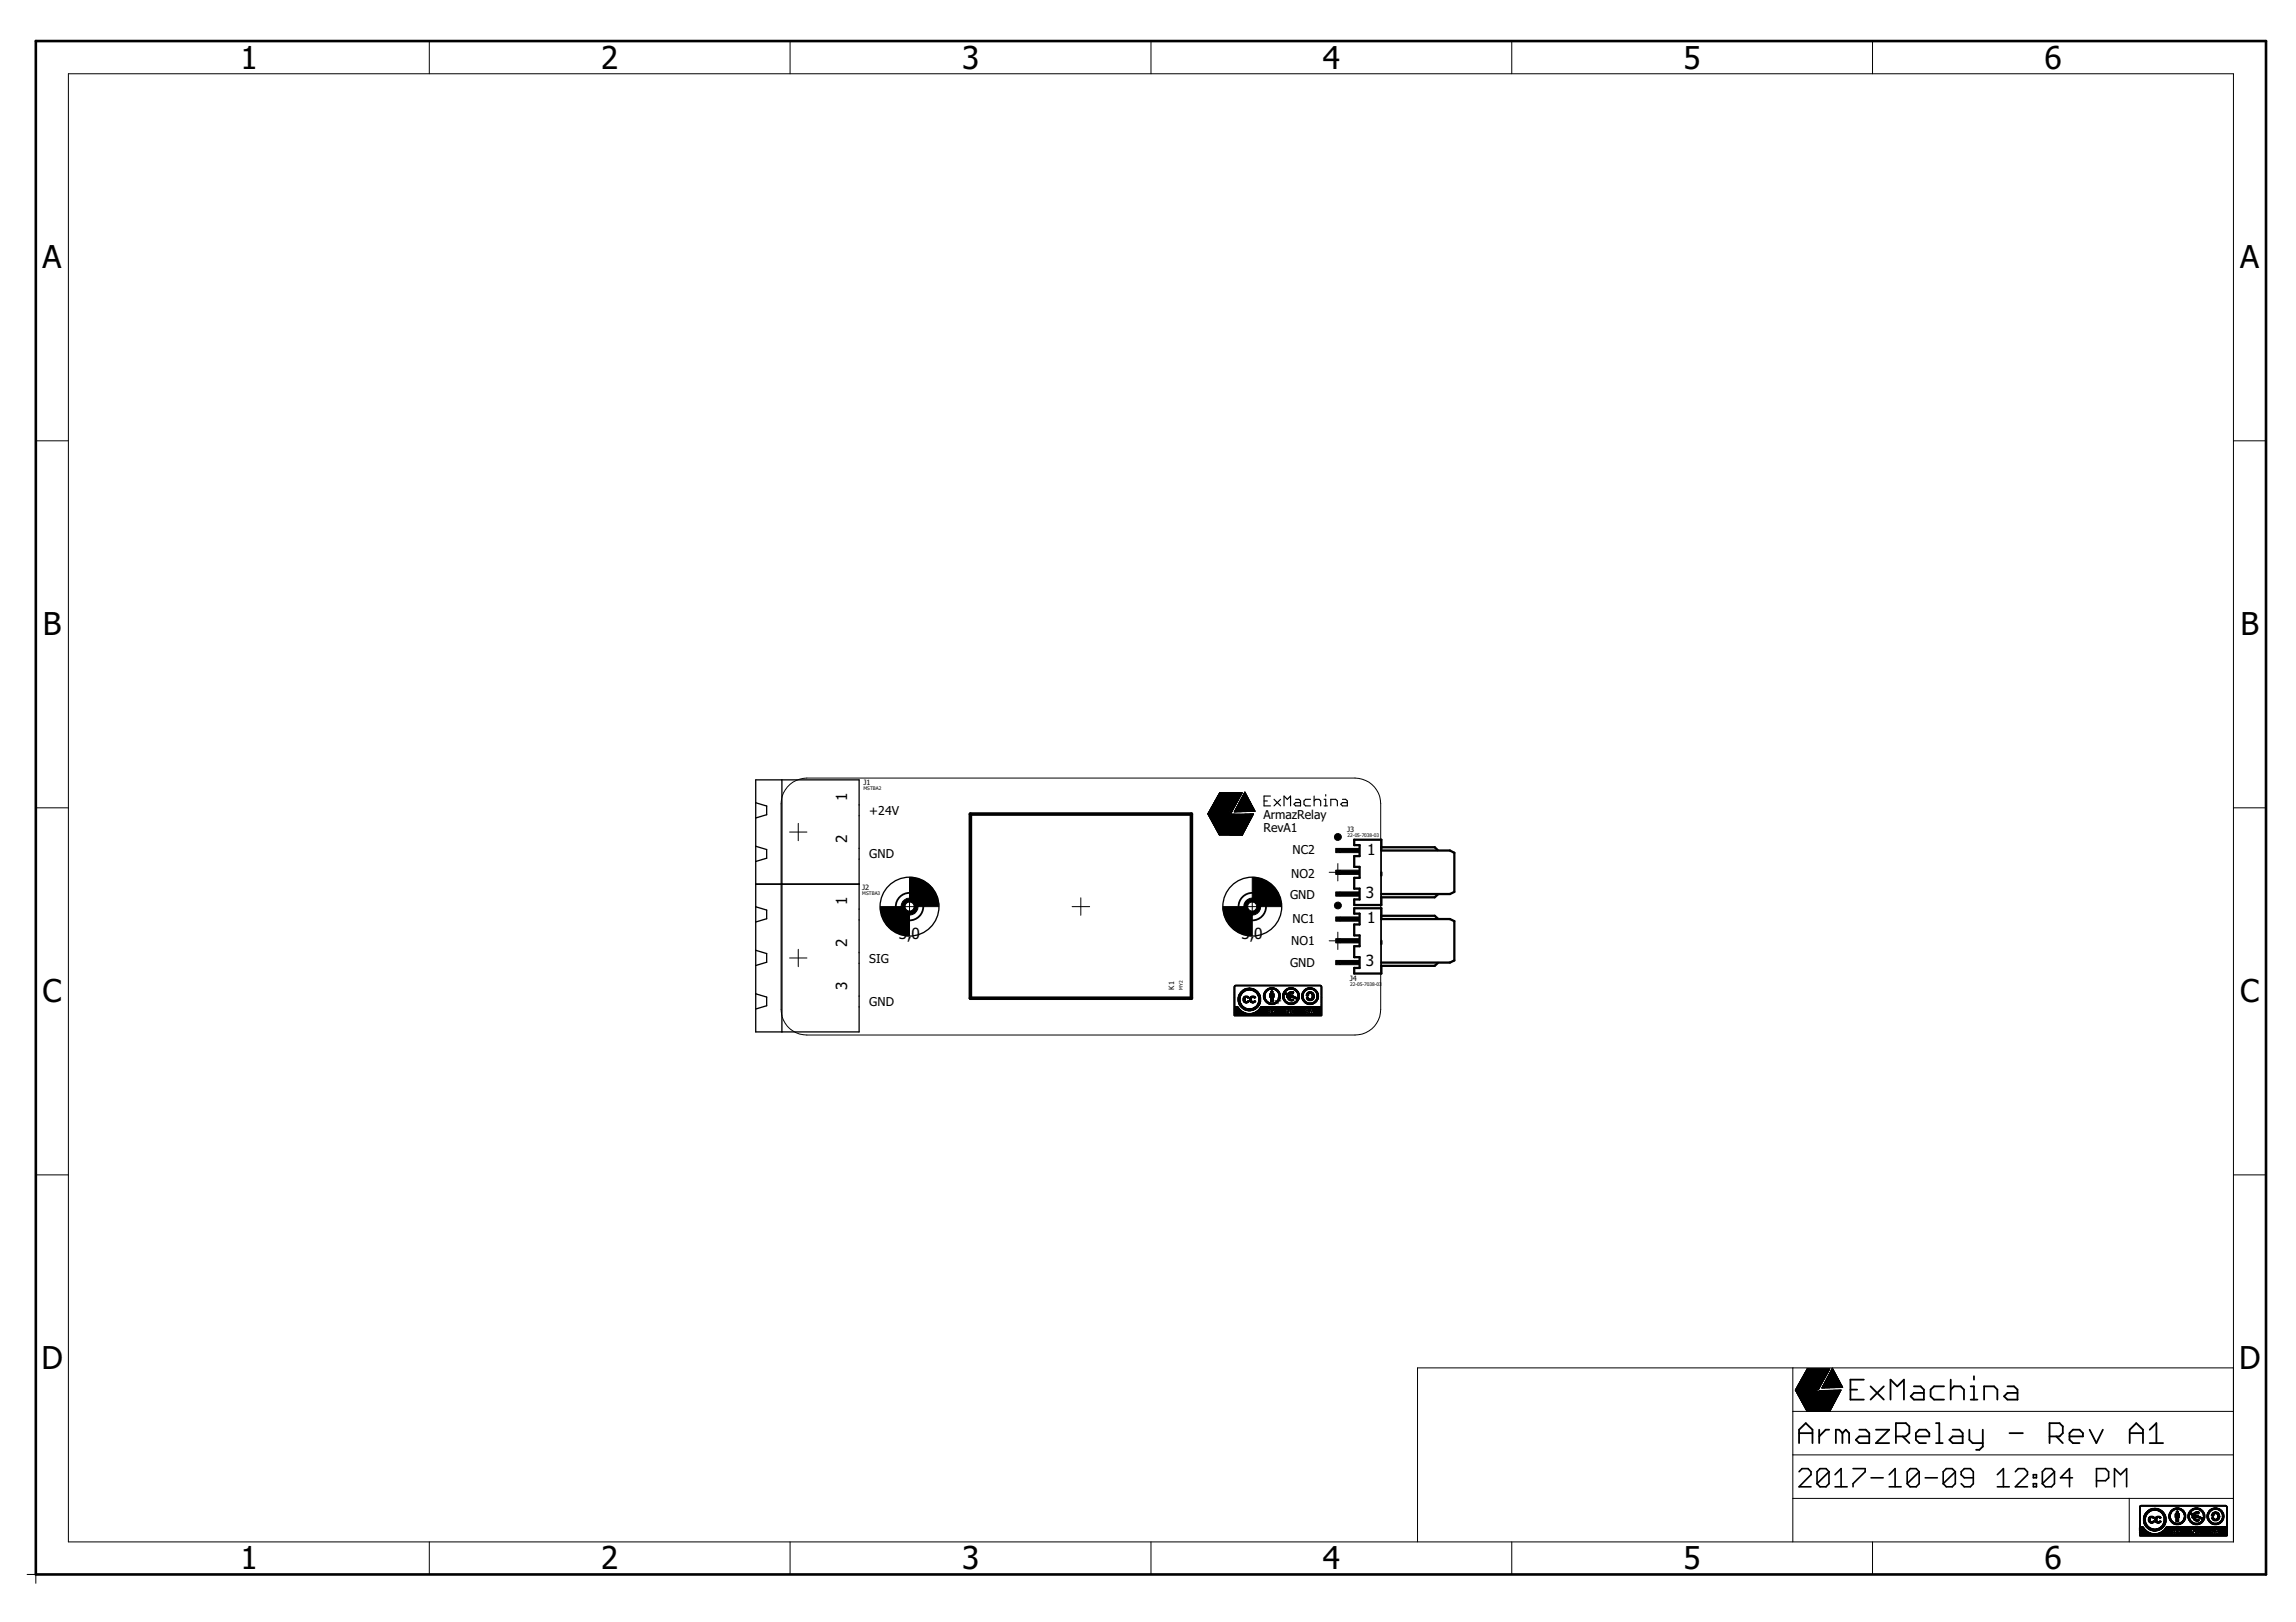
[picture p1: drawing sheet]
<svg xmlns="http://www.w3.org/2000/svg" width="297mm" height="210mm" viewBox="0 0 297 210" stroke-linecap="round" stroke-linejoin="round" font-family="sans-serif">
<defs><g id="words">
<g font-size="4.1">
<text x="31.1" y="8.9">1</text>
<text x="77.8" y="8.9">2</text>
<text x="124.5" y="8.9">3</text>
<text x="171.1" y="8.9">4</text>
<text x="217.8" y="8.9">5</text>
<text x="264.5" y="8.9">6</text>
<text x="5.5" y="34.7">A</text>
<text x="289.8" y="34.7">A</text>
<text x="5.5" y="82.2">B</text>
<text x="289.8" y="82.2">B</text>
<text x="5.5" y="129.7">C</text>
<text x="289.8" y="129.7">C</text>
<text x="5.4" y="177.2">D</text>
<text x="289.7" y="177.2">D</text>
<text x="31.1" y="203.1">1</text>
<text x="77.8" y="203.1">2</text>
<text x="124.5" y="203.1">3</text>
<text x="171.1" y="203.1">4</text>
<text x="217.8" y="203.1">5</text>
<text x="264.5" y="203.1">6</text>
</g>
<g font-size="2">
<text x="109.6" y="103.7" transform="rotate(-90 109.6 103.7)">1</text>
<text x="109.6" y="109" transform="rotate(-90 109.6 109)">2</text>
<text x="176.9" y="110.6">1</text>
<text x="109.6" y="117.2" transform="rotate(-90 109.6 117.2)">1</text>
<text x="176.7" y="116.2">3</text>
<text x="176.9" y="119.5">1</text>
<text x="109.6" y="122.5" transform="rotate(-90 109.6 122.5)">2</text>
<text x="116.3" y="121.5">3,0</text>
<text x="160.6" y="121.5">3,0</text>
<text x="176.7" y="125">3</text>
<text x="109.6" y="128.1" transform="rotate(-90 109.6 128.1)">3</text>
</g>
<g font-size="1.6">
<text x="112.5" y="105.5">+24V</text>
<text x="163.4" y="106">ArmazRelay</text>
<text x="163.4" y="107.7">RevA1</text>
<text x="112.5" y="111">GND</text>
<text x="167" y="113.6">NO2</text>
<text x="167.2" y="110.5">NC2</text>
<text x="166.9" y="116.3">GND</text>
<text x="167.2" y="119.4">NC1</text>
<text x="112.5" y="124.6">SIG</text>
<text x="166.9" y="125.1">GND</text>
<text x="167" y="122.3">NO1</text>
<text x="112.5" y="130.2">GND</text>
</g>
<g font-size="1">
<text x="111.7" y="101.6">J1</text>
<text x="174.3" y="107.6">J3</text>
<text x="111.5" y="115.2">J2</text>
<text x="151.9" y="128.1" transform="rotate(-90 151.9 128.1)">K1</text>
<text x="174.6" y="127">J4</text>
</g>
<g font-size=".6">
<text x="111.7" y="102.2">MSTBA2</text>
<text x="174.3" y="108.3">22-05-7038-03</text>
<text x="111.6" y="115.9">MSTBA3</text>
<text x="153" y="128.1" transform="rotate(-90 153 128.1)">MY2</text>
<text x="174.7" y="127.7">22-05-7038-03</text>
</g>
</g></defs>
<g fill="none" stroke="#000" stroke-width=".17">
<path d="M97.8 114.4h13.3M97.8 100.9h13.3v32.6h-13.3zM97.8 117.3l1.4 .5v1.1l-1.4 .4M97.8 103.9l1.4 .4v1.1l-1.4 .5M97.8 109.5l1.4 .4v1.2l-1.4 .4M101.2 100.9v32.6M97.8 123l1.4 .4v1.1l-1.4 .4M97.8 128.6l1.4 .4v1.2l-1.4 .4"/>
<circle cx="117.7" cy="117.3" r="3.8"/>
<circle cx="162" cy="117.3" r="3.8"/>
</g>
<g fill="none" stroke="#000" stroke-width=".23">
<path d="M239.4 179.8h.9M241.1 178.5h-1.7v2.6h1.7M242 179.4l1.7 1.7M243.7 179.4l-1.7 1.7M247.6 179.4h.9l.4 .4v1.3h-1.3l-.4-.4 .4-.4h1.3M251.5 179.4h-1.3l-.4 .4v.9l.4 .4h1.3M252.4 179.8l.4-.4h.9l.4 .4v1.3M252.4 178.5v2.6M255 179.4h.4v1.7M255.4 178.1v.4M259.7 179.4h.9l.4 .4v1.3h-1.3l-.4-.4 .4-.4h1.3M232.7 186.8v-1.8l.9-.8 .9 .8v1.8"/>
<path d="M232.7 185.5h1.8M235.4 185v1.8M236.6 185h-.4l-.8 .9M238.4 185.5l-.5-.5h-.4v1.8M238.4 185.5v1.3M238.4 185.5l.4-.5 .4 .5v1.3M240.5 185h.9l.4 .5v1.3h-1.3l-.4-.5 .4-.4h1.3M242.7 185h1.7l-1.7 1.8h1.7M244.6 181.1v-2.6l.8 .9 .9-.9v2.6M245.3 185.9h1.3l.4-.4v-.9l-.4-.4h-1.3v2.6M246.1 185.9l.9 .9M247.9 185.9h1.7v-.4l-.4-.5h-.9l-.4 .5v.8l.4 .5h.9"/>
<path d="M250.5 186.8h.8M250.5 184.2h.4v2.6M252.6 185h.9l.4 .5v1.3h-1.3l-.4-.5 .4-.4h1.3M254.8 185v1.3l.4 .5h1.3M255 181.1h.8M256.5 185v2.2l-.4 .4h-.4M256.7 181.1v-1.7h1.3l.4 .4v1.3M260 185.5h1.7M265.2 185.9h1.2l.5-.4v-.9l-.5-.4h-1.2v2.6M266 185.9l.9 .9M267.7 185.9h1.8v-.4l-.5-.5h-.8l-.5 .5v.8l.5 .5h.8M270.3 185l.9 1.8 .9-1.8"/>
<path d="M275.5 185.5h1.7M275.5 186.8v-1.8l.9-.8 .8 .8v1.8M278.1 186.8h1.7M278.1 185l.9-.8v2.6"/>
<circle cx="117.7" cy="117.3" r="1.78"/>
<circle cx="162" cy="117.3" r="1.78"/>
</g>
<path d="M125.5 105.3h28.6v23.9h-28.6z" fill="none" stroke="#000" stroke-width=".47"/>
<g fill="#000" stroke="#000" stroke-width=".13">
<path d="M172.8 118.7h.6v.5h-.6zM172.8 109.8h.6v.5h-.6zM172.8 112.6h.6v.6h-.6zM172.8 115.4h.6v.6h-.6zM173.4 118.7h2.5v.5h-2.5zM173.4 109.8h2.5v.5h-2.5zM173.4 112.6h2.5v.6h-2.5zM173.4 115.4h2.5v.6h-2.5zM159.7 131.4h11.3zM159.7 131.3l11.3 .1zM159.7 131.3h11.3zM159.7 131.2l11.3 .1z"/>
<path d="M159.7 131.2l4.2 .1zM159.7 131.2h4.2zM159.7 131.1l4.2 .1zM159.7 131.1l1.7 .1zM159.7 131.1h1.5zM159.7 131.1h1.4zM159.7 131l1.4 .1zM159.7 131h1.3zM159.7 131h1.2zM159.7 130.9l1.1 .1zM159.7 130.9h1.1zM159.7 130.9h1z"/>
<path d="M159.7 130.8l1 .1zM159.7 130.8l.9 .1zM159.7 130.8h.9zM159.7 130.7l.8 .1zM159.7 130.7h.8zM159.7 130.6l.8 .1zM159.7 130.6l.7 .1zM159.7 130.6h.7zM159.7 130.5l.6 .1zM159.7 130.5h.6zM159.7 130.4l.6 .1zM159.7 130.4h.5z"/>
<path d="M159.7 130.3l.5 .1zM159.7 130.3h.5zM159.7 130.2v.1zM159.7 130.1v.1zM159.7 130v.1zM159.7 129.9v.1zM159.7 129.8v.1zM159.7 129.7v.1zM159.7 129.6v.1zM159.7 129.5v.1zM159.7 129.4v.1zM159.7 129.3v.1z"/>
<path d="M159.7 129.2v.1zM159.7 129.1v.1zM159.7 129v.1zM159.7 128.9v.1zM159.7 128.8v.1zM159.7 128.7v.1zM159.7 128.6v.1zM159.7 128.5v.1zM159.7 128.4v.1zM159.7 128.3v.1zM159.7 128.2v.1zM159.7 128.1v.1z"/>
<path d="M159.7 128v.1zM159.7 127.9v.1zM159.7 127.8v.1zM159.7 127.7v.1zM159.7 131.4l11.3 .1zM159.7 127.6l.1 .1zM159.7 127.6h.1zM159.7 127.6h11.2zM159.8 127.5l11.1 .1zM159.8 127.5h11zM160.2 129.5l.2 .1zM160.2 129.5h.2z"/>
<path d="M160.2 129.4l.2 .1zM160.2 129.4h.2zM160.2 129.3l.2 .1zM160.2 129.3h.2zM160.2 129.2l.2 .1zM160.2 129.2h.2zM160.2 129.1l.2 .1zM160.2 129.6l.2 .1zM160.2 129.6h.2zM160.2 129.1h.2zM160.2 129l.2 .1zM160.2 129h.3z"/>
<path d="M160.2 129.8h.3zM160.2 128.9h.3zM160.2 129.7l.3 .1zM160.2 129.7h.3zM160.2 128.9l.3 .1zM160.3 129.9h.2zM160.3 129.8l.2 .1zM160.3 129.8h.2zM160.3 128.8l.2 .1zM160.3 129.9h.3zM160.3 128.8h.2zM160.3 128.8h.3z"/>
<path d="M160.3 128.7l.3 .1zM160.3 130h.3zM160.3 129.9l.3 .1zM160.3 128.7h.3zM160.3 130l.3 .1zM160.3 128.6l.3 .1zM160.4 130.1h.3zM160.4 130l.3 .1zM160.4 128.6h.3zM160.4 130.1l.3 .1zM160.4 128.5l.3 .1zM160.4 130.2h.4z"/>
<path d="M160.4 128.5h.3zM160.4 128.4l.4 .1zM160.5 128.5h.3zM160.5 130.2l.3 .1zM160.5 128.4l.3 .1zM160.5 128.4h.3zM160.5 130.3h.4zM160.5 128.4h.4zM160.5 128.3l.4 .1zM160.6 130.4h.4zM160.6 130.3l.4 .1zM160.6 128.3l.4 .1z"/>
<path d="M160.6 128.3h.4zM160.7 130.4h.3zM160.7 128.2l.3 .1zM160.7 130.4l.4 .1zM160.7 128.2l.4 .1zM160.7 130.5h.5zM160.7 128.2h.5zM160.8 130.5h.5zM160.8 128.1l.6 .1zM160.8 128.1h.7zM160.8 130.5l.7 .1zM160.8 129.5h.3z"/>
<path d="M160.8 129.4l.3 .1zM160.8 129.4h.3zM160.8 129.3l.3 .1zM160.8 129.3h.3zM160.8 129.2l.3 .1zM160.8 129.2h.3zM160.8 130.6h1.7zM160.8 129.5l.3 .1zM160.8 129.1l.3 .1zM160.8 129.1h.3zM160.8 128.1h1.6zM160.9 129.6h.7z"/>
<path d="M160.9 129.6h.3zM160.9 129.1h.3zM160.9 129l.7 .1zM160.9 130.6h1.5zM160.9 129.6l.6 .1zM160.9 129l.6 .1zM160.9 128.1h1.5zM160.9 130.6l1.4 .1zM160.9 129h.6zM160.9 128l1.4 .1zM161 129.7h.5zM161 130.6l1.3 .1z"/>
<path d="M161 128.9l.5 .1zM161 128h1.3zM161 129.7l.5 .1zM161 130.7h1.2zM161 129.7l.4 .1zM161 128h1.2zM161.1 128.9h.3zM161.1 130.7h1.1zM161.1 127.9l1 .1zM161.1 129.8h.2zM161.2 130.7l.9 .1zM161.2 127.9l.9 .1z"/>
<path d="M161.3 130.7l.7 .1zM161.3 129.1h.3zM161.3 127.9h.6zM161.4 129.6h.2zM161.4 129.1h.2zM161.4 129.5l.2 .1zM161.4 129.1l.1 .1zM161.4 129.5l.1 .1zM161.4 130.8h.4zM161.5 127.8l.3 .1zM161.6 129.4l.3 .1zM161.6 129.4h.3z"/>
<path d="M161.6 129.3l.3 .1zM161.6 129.3h.3zM161.6 129.2l.3 .1zM161.6 129.2h.3zM161.7 129.5l.2 .1zM161.7 129.5h.2zM161.7 129.2h.2zM161.7 129.1l.2 .1zM161.7 129.6h.3zM161.7 129.5l.3 .1zM161.7 129.1h.3zM161.7 129.6l.7 .1z"/>
<path d="M161.7 129.6h.8zM161.7 129l.8 .1zM161.8 129.6l.6 .1zM161.8 128.1h.7zM161.8 129l.6 .1zM161.8 130.5l.7 .1zM161.8 129.7h.5zM161.8 129h.6zM161.8 128.9l.6 .1zM161.8 129.7l.5 .1zM161.9 131.1l2.1 .1zM161.9 128.9l.4 .1z"/>
<path d="M161.9 129.7l.3 .1zM161.9 128.9h.3zM161.9 128.1l.6 .1zM162 130.5h.5zM162 128.2h.6zM162 131.1h1.9zM162 129.8h.2zM162.1 130.5h.5zM162.1 128.2h.5zM162.1 131.1h1.9zM162.2 130.4l.4 .1zM162.2 128.2l.4 .1z"/>
<path d="M162.2 129.6h.3zM162.2 129.1h.3zM162.2 131l1.8 .1zM162.2 130.4h.4zM162.2 129.1h.2zM162.2 129.5l.3 .1zM162.2 129.1l.2 .1zM162.3 129.5l.1 .1zM162.3 131h1.6zM162.3 130.4h.4zM162.3 128.3h.4zM162.3 128.3l.4 .1z"/>
<path d="M162.3 130.3l.4 .1zM162.3 130.3h.4zM162.4 131h1.5zM162.4 130.3h.4zM162.4 128.4h.4zM162.4 130.2l.4 .1zM162.5 130.9l1.4 .1zM162.5 128.4l.3 .1zM162.5 130.2l.3 .1zM162.5 130.9h1.4zM162.5 130.2h.3zM162.5 128.5h.4z"/>
<path d="M162.5 128.5h.3zM162.6 130.9h1.4zM162.6 130.1l.3 .1zM162.6 128.5l.3 .1zM162.6 130.8l1.3 .1zM162.6 130.1h.3zM162.6 128.6h.3zM162.6 130l.3 .1zM162.6 130.8l1.4 .1zM162.6 128.7h.3zM162.6 128.6l.3 .1zM162.7 130.8h1.2z"/>
<path d="M162.7 130h.3zM162.7 128.7h.3zM162.7 129.9l.3 .1zM162.7 129.9h.3zM162.7 128.7l.3 .1zM162.7 130.7l1.2 .1zM162.7 130.7l1.3 .1zM162.7 128.8h.3zM162.8 129.8l.2 .1zM162.8 129.8h.2zM162.8 128.8l.2 .1zM162.8 129.7l.3 .1z"/>
<path d="M162.8 128.9l.3 .1zM162.8 130.7h1.1zM162.8 129.7l.2 .1zM162.8 128.9h.2zM162.8 130.7h1.2zM162.8 129.7h.3zM162.8 129.6l.3 .1zM162.8 129.6h.3zM162.8 129l.3 .1zM162.8 129h.3zM162.8 130.6l1.1 .1zM162.8 129.5l.3 .1z"/>
<path d="M162.8 129.5h.3zM162.8 129.4l.3 .1zM162.8 129.4h.3zM162.8 129.3l.3 .1zM162.8 129.3h.3zM162.8 129.2l.3 .1zM162.8 129.2h.3zM162.8 129.1l.3 .1zM162.8 129.1h.3zM162.9 130.6l1 .1zM162.9 130.6h1.1zM162.9 130.5l8.1 .1z"/>
<path d="M163 130.5h8zM163 130.4l8 .1zM163 130.4h8zM163 130.3l8 .1zM163.1 130.3h7.9zM163.4 129l.3 .1zM163.4 129h.3zM163.4 128.9l.3 .1zM163.4 128.9h.3zM163.4 128.8l.3 .1zM163.4 128.8h.3zM163.5 129.2h.2z"/>
<path d="M163.5 129.1l.2 .1zM163.5 129.1h.2zM163.5 128.7l.2 .1zM163.5 128.7h.2zM163.5 128.6l.2 .1zM163.5 129.3h.2zM163.5 129.2l.2 .1zM163.5 128.6h.2zM163.5 128.5l.2 .1zM163.5 128.5h.2zM163.6 128.4l.2 .1zM163.6 129.4h.2z"/>
<path d="M163.6 129.3l.2 .1zM163.6 128.4h.2zM163.6 129.4l.2 .1zM163.6 128.3l.2 .1zM163.6 129.5h.3zM163.6 128.3l.3 .1zM163.7 129.5l.2 .1zM163.7 129.5h.2zM163.7 128.3h.2zM163.7 128.2l.2 .1zM163.7 129.6h.3zM163.7 128.2h.3z"/>
<path d="M163.8 129.6l.2 .1zM163.8 128.1l.3 .1zM163.8 129.6l.3 .1zM163.8 128.1h.3zM163.8 129.7h.3zM163.9 129.7l.2 .1zM163.9 128.1h.3zM163.9 129.7l.4 .1zM163.9 128l.4 .1zM163.9 129.8h.4zM163.9 128h.5zM164 129.8h1.1z"/>
<path d="M164 129.8l1.1 .1zM164 128h1.1zM164 127.9l1.1 .1zM164 129.9h1.1zM164.1 131.1h.2zM164.1 131h.2zM164.1 130.8h.2zM164.1 130.7l.2 .1zM164.1 127.9l.9 .1zM164.1 131l.2 .1zM164.1 130.7h.2zM164.1 129.9h.9z"/>
<path d="M164.1 127.9h.9zM164.2 127.8l.7 .1zM164.2 129.9l.7 .1zM164.3 130.6h.2zM164.3 129l.5 .1zM164.3 129h.5zM164.3 128.9l.5 .1zM164.3 128.9h.5zM164.3 128.8l.5 .1zM164.3 128.8h.5zM164.3 128.7l.5 .1zM164.3 128.7h.5z"/>
<path d="M164.3 128.6l.5 .1zM164.3 128.6h.5zM164.3 131.2l.4 .1zM164.3 127.8l.5 .1zM164.4 130h.3zM164.4 130.6h.1zM164.4 129.6h.3zM164.4 129.5l.3 .1zM164.4 129.5h.3zM164.4 129.4l.3 .1zM164.4 129.4h.3zM164.4 129.3l.3 .1z"/>
<path d="M164.4 129.3h.3zM164.4 129.2l.3 .1zM164.4 129.2h.3zM164.4 129.1l.3 .1zM164.4 129.1h.3zM164.4 131.2h.3zM164.4 128.4h.3zM164.4 128.3l.3 .1zM164.4 130.9h.2zM164.4 130.8l.2 .1zM164.4 130.6l.1 .1zM164.4 128.3h.3z"/>
<path d="M164.4 131.1l.3 .1zM164.4 130.9h.3zM164.4 130.8h.2zM164.4 130.7l.2 .1zM164.4 130.7h.2zM164.4 130.7h.1zM164.4 128.4l.3 .1zM164.4 128.2l.3 .1zM164.5 130.9l.2 .1zM164.5 128.2l.1 .1zM164.5 131.1h.2zM164.5 131l.2 .1z"/>
<path d="M164.5 131h.2zM164.5 128.5h.1zM164.7 130.6h.2zM164.7 130.6l.2 .1zM164.7 128h.5zM164.7 130.7h.2zM164.8 129.8h.4zM164.8 128l.4 .1zM164.9 131.2l1.4 .1zM164.9 131.2h1.4zM164.9 131.1l1.4 .1zM164.9 131.1h1.4z"/>
<path d="M164.9 131l1.4 .1zM164.9 131h1.4zM164.9 129.7l.3 .1zM164.9 131h1.5zM164.9 130.9l1.5 .1zM164.9 128.1h.4zM164.9 130.9h1.5zM164.9 129.7l.4 .1zM165 130.8l1.3 .1zM165 130.8l1.4 .1zM165 130.8h1.4zM165 129.7h.3z"/>
<path d="M165 128.1h.3zM165 130.7l1.4 .1zM165 130.7h1.3zM165 129.6l.3 .1zM165.1 130.7h1.3zM165.1 130.6l1.3 .1zM165.1 128.1l.3 .1zM165.1 128.2h.3zM165.1 130.6h1.3zM165.1 129.6l.3 .1zM165.1 129.6h.3zM165.2 129.5l.2 .1z"/>
<path d="M165.2 128.2l.2 .1zM165.2 129.5l.3 .1zM165.2 128.3l.3 .1zM165.2 129.5h.3zM165.2 128.3h.3zM165.3 129.5h.2zM165.3 128.3l.2 .1zM165.3 129.4l.2 .1zM165.3 128.4h.2zM165.3 129.4h.2zM165.3 129.3l.2 .1zM165.3 128.4l.2 .1z"/>
<path d="M165.4 129.3h.2zM165.4 128.5h.2zM165.4 129.2l.2 .1zM165.4 129.2h.2zM165.4 128.6h.2zM165.4 128.5l.2 .1zM165.4 129.1l.2 .1zM165.4 129.1h.2zM165.4 128.7h.2zM165.4 128.6l.2 .1zM165.5 129l.1 .1zM165.5 129h.1z"/>
<path d="M165.5 128.9l.1 .1zM165.5 128.9h.1zM165.5 128.8l.1 .1zM165.5 128.8h.1zM165.5 128.7l.1 .1zM165.9 129.1h.2zM165.9 129l.2 .1zM165.9 128.8h.2zM165.9 128.7l.2 .1zM165.9 128.7h.2zM165.9 129h.2zM165.9 128.9l.2 .1z"/>
<path d="M165.9 128.9h.2zM165.9 128.8l.2 .1zM166 129.2h.2zM166 129.1l.1 .1zM166 128.7h.1zM166 128.6l.2 .1zM166 128.6h.9zM166 129.3h.2zM166 129.2l.2 .1zM166 128.6h.6zM166 128.5l.5 .1zM166 128.5h.5z"/>
<path d="M166 128.5h.4zM166 129.3l.2 .1zM166 128.4l.3 .1zM166.1 129.4h.2zM166.1 128.4l.2 .1zM166.1 128.4h.2zM166.1 129.5h.2zM166.1 129.4l.2 .1zM166.1 128.3l.2 .1zM166.1 129.5l.2 .1zM166.1 128.3h.2zM166.1 128.2l.3 .1z"/>
<path d="M166.2 129.6h.2zM166.2 128.2l.2 .1zM166.2 129.5l.2 .1zM166.2 129.6h.3zM166.2 128.2h.3zM166.2 129.6l.3 .1zM166.2 128.6l.7 .1zM166.2 128.1l.3 .1zM166.3 128.7h.6zM166.3 128.1h.3zM166.3 129.7h.3zM166.3 129.7l.3 .1z"/>
<path d="M166.3 129.7l.4 .1zM166.3 128.1h.4zM166.4 128l.4 .1zM166.4 129.8h.4zM166.4 128h.5zM166.4 129.8h1.2zM166.4 128.7h.5zM166.4 129.1h1.3zM166.4 129l1.3 .1zM166.4 129h1.1zM166.4 128.9l1.1 .1zM166.4 128.8l.9 .1z"/>
<path d="M166.4 128.8h.9zM166.4 128.7l.6 .1zM166.5 129l1.1 .1zM166.5 128h1.1zM166.5 129.8l1.1 .1zM166.5 129.9h1.1zM166.5 127.9l1.1 .1zM166.5 131.2h.2zM166.5 131.1l.2 .1zM166.5 131l.1 .1zM166.5 131h.1zM166.5 131.2l.3 .1z"/>
<path d="M166.5 131.1h.2zM166.5 130.6l.3 .1zM166.5 130.6h.3zM166.5 129.1h.3zM166.5 128.9h.8zM166.5 127.9l1 .1zM166.6 129.9h.9zM166.6 128.9l.8 .1zM166.6 128.9h.7zM166.6 130.6l.2 .1zM166.6 129.2h.3zM166.6 129.1l.3 .1z"/>
<path d="M166.6 129.1l.2 .1zM166.6 130.7l.2 .1zM166.6 130.7h.2zM166.6 129.2l.3 .1zM166.6 127.9h.8zM166.6 129.9h.8zM166.6 129.3h.4zM166.6 129.3h.3zM166.6 128.6h.3zM166.7 130.8h.1zM166.7 129.3h.6zM166.7 128.5l.3 .1z"/>
<path d="M166.7 128.5h.6zM166.7 127.8l.7 .1zM166.7 129.3l.7 .1zM166.7 128.4l.6 .1zM166.7 129.9l.6 .1zM166.7 129.4h.7zM166.8 129.4h.6zM166.8 128.4l.6 .1zM166.8 127.8l.5 .1zM166.8 129.4l.6 .1zM166.8 128.4h.6zM166.8 130h.4z"/>
<path d="M166.9 129.5h.5zM166.9 131.2l.3 .1zM166.9 131.2h.2zM166.9 131.1l.2 .1zM166.9 131.1l.1 .1zM166.9 131.1h.1zM166.9 131l.1 .1zM166.9 131h.1zM166.9 130.8h.1zM166.9 130.7l.1 .1zM166.9 130.7h.1zM166.9 130.6l.1 .1z"/>
<path d="M166.9 130.6l.2 .1zM166.9 130.6h.2zM166.9 130.6h.3zM166.9 129.5h.4zM166.9 128.3l.4 .1zM167 128.3l.2 .1zM167.1 130.9h1.8zM167.2 130.9l1.8 .1zM167.2 130.9h1.7zM167.2 130.8l1.6 .1zM167.2 131h.2zM167.2 130.8h.2z"/>
<path d="M167.2 128h.4zM167.2 131l.2 .1zM167.2 130.7l.2 .1zM167.2 131.1h.2zM167.3 129.8h.3zM167.3 128l.4 .1zM167.3 129.1h.5zM167.3 129.7l.4 .1zM167.4 128.1h.3zM167.4 129.1l.5 .1zM167.4 129.7l.3 .1zM167.4 131.2l1.6 .1z"/>
<path d="M167.4 130.6h1.6zM167.4 129.1l.7 .1zM167.5 129.7h.3zM167.5 128.1h.3zM167.5 131.2h1.4zM167.5 130.6h1.4zM167.5 129.2h.6zM167.5 131.1l1.4 .1zM167.5 130.6l1.4 .1zM167.5 129.6l.3 .1zM167.5 128.1l.3 .1zM167.5 131.1l1.3 .1z"/>
<path d="M167.6 130.6l1.3 .1zM167.6 129.6h.3zM167.6 131.1h1.2zM167.6 130.7h1.2zM167.6 129.2h.5zM167.6 128.2h.2zM167.6 131l1.2 .1zM167.6 131h1.2zM167.6 131h1.5zM167.6 130.8h1.2zM167.6 130.7l1.2 .1zM167.6 128.2h.3z"/>
<path d="M167.6 129.2l.4 .1zM167.6 128.2l.3 .1zM167.7 129.5l.2 .1zM167.7 128.2l.2 .1zM167.7 129.3h.4zM167.7 128.3h.2zM167.7 129.5h.2zM167.7 128.3l.2 .1zM167.7 129.5h.3zM167.7 129.4l.3 .1zM167.7 129.3h.3zM167.7 128.3l.3 .1z"/>
<path d="M167.8 129.4h.2zM167.8 128.4h.2zM167.8 128.4l.2 .1zM167.8 129.3l.2 .1zM167.8 129.3h.2zM167.8 128.5h.2zM167.9 128.5l.2 .1zM167.9 128.5h.2zM167.9 128.6l.2 .1zM167.9 128.6h.2zM167.9 128.6h.1zM167.9 129.1h.2z"/>
<path d="M167.9 129l.2 .1zM167.9 129h.2zM167.9 128.8h.2zM167.9 128.7l.2 .1zM167.9 128.7h.2zM167.9 129.1l.2 .1zM167.9 128.9l.2 .1zM167.9 128.9h.2zM167.9 128.8l.2 .1zM168.4 129h.2zM168.4 128.9l.2 .1zM168.4 128.9h.2z"/>
<path d="M168.4 128.8l.2 .1zM168.4 129.1l.2 .1zM168.4 129.1h.2zM168.4 128.7h.2zM168.4 129l.2 .1zM168.4 128.8h.2zM168.4 128.7l.2 .1zM168.4 129.2l.3 .1zM168.4 129.2h.3zM168.4 129.2h.2zM168.4 128.6l.2 .1zM168.4 128.6h.3z"/>
<path d="M168.5 129.3h.2zM168.5 128.5l.1 .1zM168.5 128.5h.2zM168.5 129.3l.2 .1zM168.5 128.4l.2 .1zM168.5 129.4h.2zM168.5 128.4h.2zM168.6 129.4l.2 .1zM168.6 129.5h.2zM168.6 128.3l.2 .1zM168.6 128.3h.2zM168.6 129.5l.3 .1z"/>
<path d="M168.6 129.5l.2 .1zM168.6 128.2l.2 .1zM168.6 129.6h.3zM168.6 128.2h.3zM168.7 128.2l.2 .1zM168.7 128.2h.3zM168.7 129.6h.2zM168.7 129.6l.3 .1zM168.7 128.1l.3 .1zM168.7 128.1h.3zM168.8 129.7h.3zM168.8 128.1h.3z"/>
<path d="M168.8 129.7l.3 .1zM168.8 128.1h.4zM168.8 129.7l.4 .1zM168.8 128l.4 .1zM168.8 129.8h.5zM168.9 128h.4zM168.9 129.8h1.2zM168.9 128h1.2zM168.9 129.8l1.2 .1zM169 128.8h.3zM169 127.9l1 .1zM169 131h.1z"/>
<path d="M169 129.9h1zM169 131l.2 .1zM169 131h.2zM169 129.1l.3 .1zM169 131.1h.2zM169 130.7l.2 .1zM169 130.7h.1zM169 129.1h.3zM169 128.8l.3 .1zM169 128.7l.3 .1zM169 128.7h.3zM169 129.9h.9z"/>
<path d="M169 129.2h.3zM169 128.8l.2 .1zM169 128.6l.3 .1zM169.1 130.8h.4zM169.1 129.3h.3zM169.1 129.2l.3 .1zM169.1 128.6h.3zM169.1 127.9h.8zM169.1 129.9h.8zM169.1 128.9h.1zM169.1 129.3h.8zM169.1 128.5l.8 .1z"/>
<path d="M169.1 128.5h.8zM169.1 129.3l.7 .1zM169.1 128.4l.8 .1zM169.1 127.8l.7 .1zM169.2 129.9l.6 .1zM169.2 128.4l.6 .1zM169.2 130.8l.3 .1zM169.2 129.4h.6zM169.2 130.6h.4zM169.2 131.2l.2 .1zM169.2 128.4h.6zM169.2 129.4l.5 .1z"/>
<path d="M169.2 127.8l.5 .1zM169.3 130.8l.2 .1zM169.3 130.6l.3 .1zM169.3 130.6h.3zM169.3 128.4h.4zM169.3 130.9h.1zM169.3 130.7h.2zM169.3 130.6l.2 .1zM169.3 130h.4zM169.3 129.5h.4zM169.3 131h.1zM169.3 130.9l.2 .1z"/>
<path d="M169.3 130.7l.2 .1zM169.4 128.3l.2 .1zM169.5 131.2l.3 .1zM169.5 131.2h.3zM169.5 131.1l.3 .1zM169.6 131.1h.2zM169.6 129.3h.3zM169.6 130.9l.1 .1zM169.6 130.9h.1zM169.6 129.2l.3 .1zM169.6 128.6h.3zM169.6 128h.5z"/>
<path d="M169.7 129.2h.3zM169.7 128.6h.3zM169.7 129.1l.3 .1zM169.7 128.7h.3zM169.7 129.8h.4zM169.7 128.6l.3 .1zM169.7 129.1h.3zM169.8 129l.2 .1zM169.8 129h.2zM169.8 128.9l.3 .1zM169.8 128.9h.3zM169.8 128.8l.2 .1z"/>
<path d="M169.8 128.8h.2zM169.8 128.7l.2 .1zM169.8 130.7h1.2zM169.8 130.6l1.2 .1zM169.8 130.6h1.2zM169.8 129.7l.4 .1zM169.8 128l.4 .1zM169.8 130.7l1.2 .1zM169.8 128.1h.4zM169.9 130.9h1.1zM169.9 130.8l1.1 .1zM169.9 130.8h1.1z"/>
<path d="M169.9 129.7l.3 .1zM169.9 131h1.1zM169.9 130.9l1.1 .1zM169.9 128.1h.3zM169.9 129.7h.3zM169.9 131.1l1.1 .1zM169.9 131.1h1.1zM169.9 131l1.1 .1zM170 129.6l.3 .1zM170 131.2l1 .1zM170 131.2h1zM170 131.1l1 .1z"/>
<path d="M170 128.1l.3 .1zM170.1 129.6h.2zM170.1 128.2h.2zM170.1 129.5l.2 .1zM170.1 128.2l.2 .1zM170.1 129.5l.3 .1zM170.2 129.5h.2zM170.2 128.3h.2zM170.2 128.3l.2 .1zM170.2 129.4l.2 .1zM170.2 128.4h.2zM170.2 129.4h.3z"/>
<path d="M170.2 128.4h.3zM170.3 129.3l.2 .1zM170.3 128.4l.2 .1zM170.3 129.3h.2zM170.3 128.5h.2zM170.3 129.2l.2 .1zM170.3 129.2h.2zM170.3 128.6h.2zM170.3 128.5l.2 .1zM170.3 129.1l.3 .1zM170.3 128.7h.3zM170.3 128.6l.3 .1z"/>
<path d="M170.4 129l.2 .1zM170.4 129h.2zM170.4 128.9l.2 .1zM170.4 128.9h.2zM170.4 128.8l.2 .1zM170.4 128.8h.2zM170.4 129.1h.2zM170.4 128.7l.2 .1zM170.4 128.7h.2zM170.8 127.6h.2zM170.9 127.6l.1 .1zM170.9 127.6h.1z"/>
<path d="M170.9 130.2l.1 .1zM170.9 130.2h.1zM170.9 130.1l.1 .1zM170.9 130.1h.1zM170.9 130l.1 .1zM170.9 130h.1zM170.9 129.9l.1 .1zM170.9 129.9h.1zM170.9 129.8l.1 .1zM170.9 129.8h.1zM170.9 129.7l.1 .1zM170.9 129.7h.1z"/>
<path d="M170.9 129.6l.1 .1zM170.9 129.6h.1zM170.9 129.5l.1 .1zM170.9 129.5h.1zM170.9 129.4l.1 .1zM170.9 129.4h.1zM170.9 129.3l.1 .1zM170.9 129.3h.1zM170.9 129.2l.1 .1zM170.9 129.2h.1zM170.9 129.1l.1 .1zM170.9 129.1h.1z"/>
<path d="M170.9 129l.1 .1zM170.9 129h.1zM170.9 128.9l.1 .1zM170.9 128.9h.1zM170.9 128.8l.1 .1zM170.9 128.8h.1zM170.9 128.7l.1 .1zM170.9 128.7h.1zM170.9 128.6l.1 .1zM170.9 128.6h.1zM170.9 128.5l.1 .1zM170.9 128.5h.1z"/>
<path d="M170.9 128.4l.1 .1zM170.9 128.4h.1zM170.9 128.3l.1 .1zM170.9 128.3h.1zM170.9 128.2l.1 .1zM170.9 128.2h.1zM170.9 128.1l.1 .1zM170.9 128.1h.1zM170.9 128l.1 .1zM170.9 128h.1zM170.9 127.9l.1 .1zM170.9 127.9h.1z"/>
<path d="M170.9 127.8l.1 .1zM170.9 127.8h.1zM170.9 127.7l.1 .1zM170.9 127.7h.1zM172.8 121.5h.6v.5h-.6zM172.8 124.3h.6v.5h-.6zM173.4 121.5h2.5v.5h-2.5zM173.4 124.3h2.5v.5h-2.5zM276.8 198.3h1.2zM276.8 198l.9 .1zM276.8 198h.8zM276.8 197.9h.7z"/>
<path d="M276.8 197.8h.6zM276.8 197.7h.5zM276.8 198.7l11.3 .1zM276.8 198.7h11.3zM276.8 198.6l11.3 .1zM276.8 198.6h11.3zM276.8 198.5l11.3 .1zM276.8 198.5l4.3 .1zM276.8 198.5h4.3zM276.8 198.4l1.7 .1zM276.8 198.4l1.6 .1zM276.8 198.4h1.5z"/>
<path d="M276.8 198.4h1.4zM276.8 198.3l1.3 .1zM276.8 198.3h1.3zM276.8 198.2l1.1 .1zM276.8 198.2h1.1zM276.8 198.2h1zM276.8 198.1l1 .1zM276.8 198.1h.9zM276.8 198l.8 .1zM276.8 197.9l.8 .1zM276.8 197.9l.7 .1zM276.8 197.8l.7 .1z"/>
<path d="M276.8 197.8l.6 .1zM276.8 197.7l.6 .1zM276.8 197.6l.5 .1zM276.8 197.6h.5zM276.8 197.6h.1zM276.8 197.5l.1 .1zM276.8 197.5h.1zM276.8 197.4l.1 .1zM276.8 197.4h.1zM276.8 197.3l.1 .1zM276.8 197.3h.1zM276.8 197.2l.1 .1z"/>
<path d="M276.8 197.2h.1zM276.8 197.1l.1 .1zM276.8 197.1h.1zM276.8 197l.1 .1zM276.8 197h.1zM276.8 196.9l.1 .1zM276.8 196.9h.1zM276.8 196.8l.1 .1zM276.8 196.8h.1zM276.8 196.7l.1 .1zM276.8 196.7h.1zM276.8 196.6l.1 .1z"/>
<path d="M276.8 196.6h.1zM276.8 196.5l.1 .1zM276.8 196.5h.1zM276.8 196.4l.1 .1zM276.8 196.4h.1zM276.8 196.3l.1 .1zM276.8 196.3h.1zM276.8 196.2l.1 .1zM276.8 196.2h.1zM276.8 196.1l.1 .1zM276.8 196.1h.1zM276.8 196l.1 .1z"/>
<path d="M276.8 196h.1zM276.8 195.9l.1 .1zM276.8 195.9h.1zM276.8 195.8l.1 .1zM276.8 195.8h.1zM276.8 195.7l.1 .1zM276.8 195.7h.1zM276.8 195.6l.1 .1zM276.8 195.6h.1zM276.8 195.5l.1 .1zM276.8 195.5h.1zM276.8 195.4l.1 .1z"/>
<path d="M276.8 195.4h.1zM276.8 195.3l.1 .1zM276.8 195.3h.1zM276.8 195.2l.1 .1zM276.8 195.2h.1zM276.8 195.1l.1 .1zM276.8 195.1h.1zM276.8 195l.1 .1zM276.8 195h.1zM276.8 194.9l.1 .1zM276.8 194.9h.2zM276.9 194.9h11.2z"/>
<path d="M276.9 194.8l11.1 .1zM277 194.8h11zM277.3 196.8l.3 .1zM277.3 196.8h.3zM277.3 196.7l.3 .1zM277.3 196.7h.3zM277.3 196.6l.3 .1zM277.3 196.6h.3zM277.3 196.5l.3 .1zM277.3 196.5h.3zM277.3 196.4l.3 .1zM277.3 197h.3z"/>
<path d="M277.3 196.9l.3 .1zM277.3 196.9h.3zM277.3 196.4h.3zM277.3 196.3l.3 .1zM277.3 196.3h.3zM277.3 197.1h.3zM277.3 197l.3 .1zM277.3 196.2l.3 .1zM277.3 196.2h.3zM277.4 197.2h.3zM277.4 197.1l.3 .1zM277.4 196.1l.3 .1z"/>
<path d="M277.4 197.1h.2zM277.4 196.2h.2zM277.4 197.2l.3 .1zM277.4 196.1h.3zM277.4 196l.3 .1zM277.4 197.3h.3zM277.4 196h.3zM277.5 197.3l.2 .1zM277.5 196h.2zM277.5 197.3l.3 .1zM277.5 195.9l.3 .1zM277.5 197.4h.3z"/>
<path d="M277.5 195.9h.3zM277.5 197.4l.3 .1zM277.6 197.5h.3zM277.6 197.4l.3 .1zM277.6 195.8l.3 .1zM277.6 195.8h.3zM277.6 197.5l.3 .1zM277.6 195.7l.3 .1zM277.6 197.6h.4zM277.6 195.7h.4zM277.7 197.6h.3zM277.7 195.7h.3z"/>
<path d="M277.7 197.6l.4 .1zM277.7 195.6l.4 .1zM277.7 197.7h.4zM277.7 197.7h.5zM277.7 195.6h.4zM277.8 197.7h.4zM277.8 195.6h.4zM277.8 197.7l.4 .1zM277.8 195.5l.4 .1zM277.8 197.8h.5zM277.8 195.5l.5 .1zM277.9 197.8h.5z"/>
<path d="M277.9 195.5h.5zM277.9 197.8l.5 .1zM277.9 195.5h.6zM277.9 196.8h.3zM277.9 196.7l.3 .1zM277.9 196.7h.3zM277.9 196.6l.3 .1zM277.9 196.6h.3zM277.9 196.5l.3 .1zM277.9 196.5h.3zM277.9 195.4l.8 .1zM278 197.8l.6 .1z"/>
<path d="M278 196.8l.3 .1zM278 196.4h.3zM278 197.9h1.6zM278 196.8l.2 .1zM278 196.5h.2zM278 196.4l.2 .1zM278 195.4h1.5zM278 196.9l.7 .1zM278 196.9h.3zM278 196.3l.7 .1zM278 197.9l1.5 .1zM278.1 197.9l1.4 .1z"/>
<path d="M278.1 197h.6zM278.1 196.3h.6zM278.1 195.3l1.4 .1zM278.1 197h.5zM278.1 198h1.3zM278.1 196.3h.5zM278.1 195.3h1.3zM278.1 197l.5 .1zM278.1 196.2l.5 .1zM278.2 198h1.2zM278.2 197.1h.4zM278.2 195.3h1.2z"/>
<path d="M278.2 196.2l.3 .1zM278.2 198l1.1 .1zM278.3 195.3h1zM278.3 197.1h.1zM278.3 198l.9 .1zM278.3 195.2l.9 .1zM278.4 198.1h.7zM278.4 196.4h.3zM278.4 195.2h.7zM278.5 196.9h.2zM278.5 196.4h.2zM278.5 196.8l.2 .1z"/>
<path d="M278.5 196.4l.2 .1zM278.6 196.8l.1 .1zM278.6 198.1h.4zM278.7 195.2h.2zM278.8 196.7l.2 .1zM278.8 196.7h.2zM278.8 196.6l.2 .1zM278.8 196.6h.2zM278.8 196.5l.2 .1zM278.8 196.8l.3 .1zM278.8 196.8h.3zM278.8 196.8h.2z"/>
<path d="M278.8 196.5h.2zM278.8 196.5h.3zM278.8 196.4l.3 .1zM278.8 196.9h.3zM278.8 196.4h.3zM278.9 196.9l.6 .1zM278.9 196.9l.7 .1zM278.9 196.3l.7 .1zM278.9 197h.6zM278.9 195.4l.7 .1zM278.9 196.3l.6 .1zM278.9 197.8l.7 .1z"/>
<path d="M278.9 196.3h.6zM279 196.3h.5zM279 197l.4 .1zM279 198.4l2.1 .1zM279 196.2l.4 .1zM279 197.1h.4zM279.1 196.2l.3 .1zM279.1 195.5h.5zM279.1 197.8l.6 .1zM279.1 195.5h.6zM279.2 198.4l1.9 .1zM279.2 197.1h.1z"/>
<path d="M279.2 197.8h.5zM279.3 198.4h1.8zM279.3 197.8h.4zM279.3 195.5l.4 .1zM279.3 197.7l.5 .1zM279.3 195.5l.5 .1zM279.3 196.9h.3zM279.3 196.4h.3zM279.4 197.7h.4zM279.4 196.4h.2zM279.4 195.6h.4zM279.4 196.8l.2 .1z"/>
<path d="M279.4 196.4l.1 .1zM279.4 196.8l.1 .1zM279.4 198.3l1.7 .1zM279.4 195.6l.4 .1zM279.5 197.7h.3zM279.5 197.6l.4 .1zM279.5 195.6l.4 .1zM279.5 198.3h1.6zM279.5 197.6h.4zM279.5 195.7h.4zM279.6 198.2l1.5 .1zM279.6 195.7l.3 .1z"/>
<path d="M279.6 197.5l.4 .1zM279.6 198.2h1.5zM279.6 197.5h.3zM279.6 195.8h.3zM279.7 195.8l.3 .1zM279.7 198.2h1.4zM279.7 197.5h.3zM279.7 195.8h.3zM279.7 197.4l.3 .1zM279.7 195.9h.3zM279.7 197.4h.3zM279.8 198.1l1.3 .1z"/>
<path d="M279.8 197.4h.3zM279.8 197.3l.3 .1zM279.8 195.9l.3 .1zM279.8 195.9h.3zM279.8 196h.3zM279.8 198.1h1.3zM279.8 197.3h.3zM279.8 197.2l.3 .1zM279.8 196l.3 .1zM279.8 198l1.3 .1zM279.8 197.2h.3zM279.8 196.1h.3z"/>
<path d="M279.9 197.1l.2 .1zM279.9 197.1h.3zM279.9 196.2h.3zM279.9 196.1l.2 .1zM279.9 197l.3 .1zM279.9 196.2l.3 .1zM279.9 198l1.2 .1zM279.9 198h1.2zM279.9 196.9l.3 .1zM280 197h.2zM280 196.9l.2 .1zM280 196.3l.2 .1z"/>
<path d="M280 196.3h.2zM280 198h1.1zM280 196.9h.2zM280 196.8l.2 .1zM280 196.8h.2zM280 196.7l.2 .1zM280 196.7h.2zM280 196.6l.2 .1zM280 196.6h.2zM280 196.5l.2 .1zM280 196.5h.2zM280 196.4l.2 .1z"/>
<path d="M280 196.4h.2zM280 197.9l1.1 .1zM280 197.9h1.1zM280.1 197.8l8 .1zM280.1 197.8h8zM280.1 197.7l8 .1zM280.2 197.7h7.9zM280.2 197.6l7.9 .1zM280.2 197.6h7.9zM280.6 196.3l.2 .1zM280.6 196.3h.2zM280.6 196.2l.2 .1z"/>
<path d="M280.6 196.2h.2zM280.6 196.1l.2 .1zM280.6 196.1h.2zM280.6 196.5h.2zM280.6 196.4l.2 .1zM280.6 196h.2zM280.6 195.9l.2 .1zM280.6 196.4h.2zM280.6 196l.2 .1zM280.6 196.6h.3zM280.6 196.5l.3 .1zM280.6 195.9h.2z"/>
<path d="M280.6 195.9h.3zM280.7 196.6l.2 .1zM280.7 196.6h.2zM280.7 195.8l.2 .1zM280.7 195.8h.2zM280.7 196.7h.2zM280.7 195.7l.2 .1zM280.7 195.7h.2zM280.7 196.7l.2 .1zM280.8 195.6l.2 .1zM280.8 196.8h.2zM280.8 196.8l.3 .1z"/>
<path d="M280.8 195.6h.2zM280.8 195.5l.3 .1zM280.8 196.9h.3zM280.9 195.5h.3zM280.9 196.9l.2 .1zM280.9 196.9l.3 .1zM280.9 197h.3zM280.9 195.4l.3 .1zM281 195.4h.3zM281 197l.3 .1zM281 197.1h.4zM281 195.3l.4 .1z"/>
<path d="M281.1 197.1h.4zM281.1 195.3h.4zM281.1 197.1h1.2zM281.1 197.1l1.2 .1zM281.1 195.3h1.2zM281.2 195.3h1zM281.2 197.2h1zM281.2 198.4h.2zM281.2 198.3h.2zM281.2 198.1h.2zM281.2 198l.2 .1zM281.2 195.2l1 .1z"/>
<path d="M281.2 198.3l.2 .1zM281.2 197.2h.9zM281.3 195.2h.8zM281.3 197.2l.8 .1zM281.3 195.2h.7zM281.4 197.3h.6zM281.4 197.9h.2zM281.4 196.3l.6 .1zM281.4 196.3h.6zM281.4 196.2l.6 .1zM281.4 196.2h.6zM281.4 196.1l.6 .1z"/>
<path d="M281.4 196.1h.6zM281.4 196l.6 .1zM281.4 196h.6zM281.4 195.9l.6 .1zM281.4 195.9h.6zM281.5 198.5l.3 .1zM281.5 195.9h.4zM281.5 195.1l.4 .1zM281.5 197.3h.4zM281.5 197.9l.1 .1zM281.5 196.9h.4zM281.5 196.8l.4 .1z"/>
<path d="M281.5 196.8h.4zM281.5 196.7l.4 .1zM281.5 196.7h.4zM281.5 196.6l.4 .1zM281.5 196.6h.4zM281.5 196.5l.4 .1zM281.5 196.5h.4zM281.5 196.4l.4 .1zM281.5 196.4h.4zM281.5 198.5h.3zM281.5 195.7h.3zM281.5 195.6l.3 .1z"/>
<path d="M281.6 198.2h.2zM281.6 197.9v.1zM281.6 195.6h.2zM281.6 198.5h.2zM281.6 198.4l.2 .1zM281.6 198.1l.1 .1zM281.6 198.1h.1zM281.6 198l.1 .1zM281.6 198h.1zM281.6 195.8h.2zM281.6 195.7l.2 .1zM281.6 198.2l.2 .1z"/>
<path d="M281.6 195.5l.2 .1zM281.6 198.4h.2zM281.6 198.3l.2 .1zM281.6 198.3h.2zM281.6 195.8h.1zM281.8 197.9l.2 .1zM281.8 197.9h.3zM281.8 198h.2zM281.8 195.3h.5zM281.9 198h.1zM281.9 198l.1 .1zM281.9 197.1h.4z"/>
<path d="M282 195.3l.3 .1zM282 198.5l1.5 .1zM282 198.5h1.5zM282 198.4l1.5 .1zM282 198.4h1.5zM282 198.3l1.5 .1zM282 198.3h1.5zM282 197.1h.4zM282 198.2l1.5 .1zM282 195.4h.4zM282 198.2h1.5zM282.1 197l.3 .1z"/>
<path d="M282.1 198.2h1.4zM282.1 198.1l1.4 .1zM282.1 198.1h1.4zM282.1 198l1.4 .1zM282.1 197h.3zM282.1 195.4h.3zM282.2 195.4l.2 .1zM282.2 198l1.3 .1zM282.2 197h.3zM282.2 198h1.3zM282.2 195.5h.3zM282.2 197.9l1.3 .1z"/>
<path d="M282.2 197.9h1.3zM282.2 196.9l.3 .1zM282.3 196.9l.2 .1zM282.3 195.5l.3 .1zM282.3 196.9h.2zM282.3 196.8l.3 .1zM282.3 195.5l.2 .1zM282.3 195.6h.3zM282.4 196.8h.2zM282.4 195.6l.2 .1zM282.4 195.6h.2zM282.4 196.7l.2 .1z"/>
<path d="M282.4 195.7h.2zM282.4 196.7l.3 .1zM282.4 196.7h.3zM282.4 195.7l.3 .1zM282.4 195.7h.3zM282.5 196.7h.2zM282.5 195.8h.2zM282.5 196.6l.2 .1zM282.5 196.6h.2zM282.5 195.8l.2 .1zM282.5 196.5l.2 .1zM282.5 195.9h.2z"/>
<path d="M282.6 196.5h.1zM282.6 196.4l.2 .1zM282.6 196.4h.2zM282.6 196h.2zM282.6 195.9l.1 .1zM282.6 196.3l.2 .1zM282.6 196.3h.2zM282.6 196.2l.2 .1zM282.6 196.2h.2zM282.6 196.1l.2 .1zM282.6 196.1h.2zM282.6 196l.2 .1z"/>
<path d="M283.1 196.4h.2zM283.1 196.3l.2 .1zM283.1 196.3l.1 .1zM283.1 196.3h.1zM283.1 196.2l.1 .1zM283.1 196.2h.1zM283.1 196.1l.1 .1zM283.1 196.1h.1zM283.1 196.1h.2zM283.1 196l.2 .1zM283.1 196h.2zM283.1 196.5l.2 .1z"/>
<path d="M283.1 196.5h.2zM283.1 195.9l.2 .1zM283.1 195.9h1zM283.1 196.4l.2 .1zM283.1 196.6h.2zM283.1 195.9h.6zM283.1 195.8l.5 .1zM283.1 196.6l.3 .1zM283.1 195.8h.4zM283.2 196.7h.2zM283.2 195.8h.3zM283.2 196.7l.2 .1z"/>
<path d="M283.2 195.7l.2 .1zM283.2 195.7h.2zM283.2 195.6l.2 .1zM283.2 196.8h.2zM283.3 196.8h.2zM283.3 195.6l.2 .1zM283.3 196.8l.2 .1zM283.3 195.6h.2zM283.3 196.9h.2zM283.3 195.5l.2 .1zM283.3 196.9l.3 .1zM283.3 195.5l.3 .1z"/>
<path d="M283.4 195.9l.6 .1zM283.4 195.5h.2zM283.4 197h.3zM283.4 195.5h.3zM283.4 196h.6zM283.4 195.4l.3 .1zM283.4 197l.4 .1zM283.4 195.4h.3zM283.5 197.1h.3zM283.5 195.4h.3zM283.5 196h.5zM283.5 195.3l.4 .1z"/>
<path d="M283.5 197.1h.4zM283.5 195.3h.5zM283.5 197.1h1.3zM283.6 196.4h1.3zM283.6 196.3l1.2 .1zM283.6 196.3h1.1zM283.6 196.3h1zM283.6 196.2h.8zM283.6 196.1l.8 .1zM283.6 196.1h.8zM283.6 196l.5 .1zM283.6 196.3l1.1 .1z"/>
<path d="M283.6 195.3h1.1zM283.6 197.1l1.1 .1zM283.6 197.2h1.1zM283.7 198.5h.2zM283.7 198.4l.1 .1zM283.7 198.4h.1zM283.7 198.3l.1 .1zM283.7 198.5l.2 .1zM283.7 197.9l.2 .1zM283.7 197.9h.2zM283.7 196.4h.3zM283.7 196.2l.8 .1z"/>
<path d="M283.7 195.2l.9 .1zM283.7 197.2h.9zM283.7 196.2h.7zM283.7 198h.2zM283.7 196.5h.3zM283.7 196.4l.3 .1zM283.7 196.5l.3 .1zM283.8 198.1h.1zM283.8 198l.1 .1zM283.8 198h.1zM283.8 196.6h.3zM283.8 195.2h.8z"/>
<path d="M283.8 197.2l.7 .1zM283.8 196.6h.4zM283.8 195.9h.3zM283.8 196.6l.7 .1zM283.8 195.8l.7 .1zM283.8 195.2h.7zM283.8 196.7h.7zM283.8 195.8h.7zM283.9 197.3h.6zM283.9 196.7h.6zM283.9 196.7l.6 .1zM283.9 195.7l.6 .1z"/>
<path d="M283.9 195.1l.5 .1zM284 196.7l.5 .1zM284 195.7h.5zM284 197.3h.4zM284 196.8h.5zM284.1 198.5l.2 .1zM284.1 198.5h.2zM284.1 198.5h.1zM284.1 198.4l.1 .1zM284.1 198.4h.1zM284.1 198.3v.1zM284.1 198v.1z"/>
<path d="M284.1 198l.1 .1zM284.1 198h.1zM284.1 197.9l.1 .1zM284.1 197.9l.2 .1zM284.1 197.9h.3zM284.1 196.8h.3zM284.1 195.6l.4 .1zM284.1 195.6l.3 .1zM284.3 198.2h1.7zM284.3 198.2l1.8 .1zM284.3 198.3l.3 .1zM284.3 198.3h.3z"/>
<path d="M284.3 198.1l1.7 .1zM284.3 198.1h.3zM284.3 195.3h.5zM284.3 198.4h.2zM284.3 198l.2 .1zM284.4 198.1h.2zM284.4 198.4h.1zM284.4 198l.1 .1zM284.4 197.1h.4zM284.4 196.6h.1zM284.4 195.3l.4 .1zM284.5 196.4h.4z"/>
<path d="M284.5 197.1h.4zM284.5 195.4h.3zM284.5 196.4l.5 .1zM284.5 197l.4 .1zM284.6 198.5l1.5 .1zM284.6 197.9h1.5zM284.6 196.5h.6zM284.6 195.4h.3zM284.6 197h.3zM284.6 195.4l.3 .1zM284.6 198.5h1.4zM284.6 197.9l1.4 .1z"/>
<path d="M284.6 195.5h.3zM284.7 198.4l1.3 .1zM284.7 198h1.3zM284.7 196.9l.3 .1zM284.7 198l1.3 .1zM284.7 198.4h1.2zM284.7 198.3l1.2 .1zM284.7 198.3h1.2zM284.7 198.3h1.5zM284.7 196.5l.5 .1zM284.7 195.5h.3zM284.7 198.1h1.3z"/>
<path d="M284.7 195.5l.3 .1zM284.8 196.9h.2zM284.8 196.6h.4zM284.8 195.5l.2 .1zM284.8 196.8l.2 .1zM284.8 195.6h.3zM284.8 195.6h.2zM284.9 196.8h.2zM284.9 195.6l.2 .1zM284.9 196.7l.2 .1zM284.9 196.6h.3zM284.9 195.7h.2z"/>
<path d="M284.9 196.7h.2zM284.9 195.7l.2 .1zM284.9 196.7h.3zM284.9 196.6l.3 .1zM284.9 195.8h.3zM285 195.9h.2zM285 195.8l.2 .1zM285 195.9l.2 .1zM285 196.4h.2zM285 196.3l.2 .1zM285 196.3h.2zM285 196.1h.2z"/>
<path d="M285 196l.2 .1zM285 196h.2zM285.1 196.4l.1 .1zM285.1 196.4h.1zM285.1 196h.1zM285.1 196.3h.1zM285.1 196.2l.1 .1zM285.1 196.2h.1zM285.1 196.1l.1 .1zM285.5 196.3h.2zM285.5 196.2l.2 .1zM285.5 196.2h.2z"/>
<path d="M285.5 196.1l.2 .1zM285.5 196.5h.2zM285.5 196.4l.2 .1zM285.5 196.4h.2zM285.5 196.3l.2 .1zM285.5 196.1h.2zM285.5 196l.2 .1zM285.5 196h.2zM285.6 196.6h.2zM285.6 196.5l.2 .1zM285.6 195.9h.2zM285.6 196.5h.1z"/>
<path d="M285.6 195.9l.1 .1zM285.6 196.6l.2 .1zM285.6 195.8l.2 .1zM285.6 195.8h.2zM285.6 196.7h.2zM285.6 196.7h.3zM285.6 195.7l.3 .1zM285.6 195.7h.3zM285.7 196.7l.2 .1zM285.7 195.7h.2zM285.7 196.8h.2zM285.7 195.6l.2 .1z"/>
<path d="M285.7 195.6h.2zM285.7 196.8l.3 .1zM285.7 195.6h.3zM285.8 196.9h.2zM285.8 195.5l.2 .1zM285.8 195.5l.3 .1zM285.8 196.9l.2 .1zM285.8 195.5h.3zM285.8 196.9l.3 .1zM285.9 197h.3zM285.9 195.4l.3 .1zM285.9 195.4h.3z"/>
<path d="M285.9 195.4h.4zM285.9 197l.3 .1zM285.9 197.1h.4zM286 197.1h.4zM286 195.3l.3 .1zM286 195.3h.5zM286 197.1h1.2zM286 195.3h1.2zM286 197.1l1.2 .1zM286.1 196.1h.3zM286.1 195.3h1zM286.1 198.4h.2z"/>
<path d="M286.1 198.3l.2 .1zM286.1 198.3h.2zM286.1 197.2h1zM286.1 198.1h.2zM286.1 198l.2 .1zM286.1 196.5h.3zM286.1 196.4l.3 .1zM286.1 196.4h.3zM286.1 196.1l.3 .1zM286.1 196l.3 .1zM286.1 196h.3zM286.1 195.2l1 .1z"/>
<path d="M286.2 198l.1 .1zM286.2 196.5l.2 .1zM286.2 196.2h.2zM286.2 195.9l.2 .1zM286.2 197.2h.9zM286.2 196.5h.2zM286.2 196h.2zM286.2 198.1h.5zM286.2 196.6h.4zM286.2 196.6h.3zM286.2 196.2h.1zM286.2 195.9h.3z"/>
<path d="M286.2 195.2h.8zM286.2 197.2l.8 .1zM286.2 196.2l.1 .1zM286.2 196.6h.8zM286.2 195.9h.8zM286.2 195.8l.8 .1zM286.3 196.7h.7zM286.3 196.6l.7 .1zM286.3 195.8h.7zM286.3 195.2h.7zM286.3 197.3h.6zM286.3 195.7l.6 .1z"/>
<path d="M286.3 198.1l.3 .1zM286.3 197.9h.4zM286.3 196.7l.6 .1zM286.4 198.5l.1 .1zM286.4 195.7h.5zM286.4 196.7l.5 .1zM286.4 195.1l.5 .1zM286.4 198.2h.2zM286.4 197.9l.3 .1zM286.4 198h.3zM286.4 197.3h.4zM286.4 196.8h.4z"/>
<path d="M286.5 198.3h.1zM286.5 198.2l.1 .1zM286.5 198.1h.1zM286.5 198l.1 .1zM286.5 198l.2 .1zM286.5 195.6l.2 .1zM286.7 198.5l.3 .1zM286.7 198.5h.2zM286.7 198.4l.2 .1zM286.7 196.6h.4zM286.8 198.2l.1 .1zM286.8 198.2h.1z"/>
<path d="M286.8 196.6h.3zM286.8 195.9h.3zM286.8 195.3h.4zM286.8 196.5l.3 .1zM286.8 196.5h.3zM286.8 196h.3zM286.9 197.1h.4zM286.9 195.9l.2 .1zM286.9 196.4l.2 .1zM286.9 196.4h.3zM286.9 196h.2zM286.9 196.3l.2 .1z"/>
<path d="M286.9 196.3h.2zM286.9 196.3h.3zM286.9 196.2l.3 .1zM286.9 196.2h.3zM286.9 196.2h.2zM286.9 196.1l.2 .1zM286.9 196.1h.2zM286.9 196l.2 .1zM286.9 198h1.2zM286.9 197.9l1.2 .1zM286.9 197.9h1.2zM286.9 195.3l.4 .1z"/>
<path d="M287 198.1h1.1zM287 198l1.1 .1zM287 195.4h.3zM287 198.2h1.1zM287 198.1l1.1 .1zM287 197l.3 .1zM287 198.3h1.1zM287 198.2l1.1 .1zM287.1 197h.3zM287.1 198.4l1 .1zM287.1 198.4h1zM287.1 198.3l1 .1z"/>
<path d="M287.1 195.4l.3 .1zM287.1 198.5l1 .1zM287.1 198.5h1zM287.1 195.5h.3zM287.1 196.9l.3 .1zM287.2 196.9l.2 .1zM287.2 195.5h.2zM287.2 196.9h.3zM287.2 195.5l.3 .1zM287.2 196.8l.3 .1zM287.3 196.8l.2 .1zM287.3 195.6h.2z"/>
<path d="M287.3 196.8h.2zM287.3 195.6l.2 .1zM287.4 196.7l.2 .1zM287.4 195.7h.2zM287.4 196.7h.2zM287.4 195.8h.2zM287.4 195.7l.2 .1zM287.4 196.6l.2 .1zM287.4 196.6h.2zM287.4 195.8l.2 .1zM287.5 196.6h.2zM287.5 196.5l.2 .1z"/>
<path d="M287.5 195.9h.2zM287.5 196.5h.2zM287.5 196.4l.2 .1zM287.5 196h.2zM287.5 195.9l.2 .1zM287.5 196.3l.2 .1zM287.5 196.3h.2zM287.5 196.2l.2 .1zM287.5 196.2h.2zM287.5 196.1l.2 .1zM287.5 196.1h.2zM287.5 196.4h.2z"/>
<path d="M287.5 196l.2 .1zM288 194.9h.1zM288 194.9l.1 .1zM288.1 197.5v.1zM288.1 197.4v.1zM288.1 197.3v.1zM288.1 197.2v.1zM288.1 197.1v.1zM288.1 197v.1zM288.1 196.9v.1zM288.1 196.8v.1zM288.1 196.7v.1z"/>
<path d="M288.1 196.6v.1zM288.1 196.5v.1zM288.1 196.4v.1zM288.1 196.3v.1zM288.1 196.2v.1zM288.1 196.1v.1zM288.1 196v.1zM288.1 195.9v.1zM288.1 195.8v.1zM288.1 195.7v.1zM288.1 195.6v.1zM288.1 195.5v.1z"/>
<path d="M288.1 195.4v.1zM288.1 195.3v.1zM288.1 195.2v.1zM288.1 195.1v.1zM288.1 195v.1z"/>
</g>
<g fill="none" stroke="#000" stroke-width=".13">
<path d="M8.8 9.5h280.1v190h-280.1zM55.5 5.3v4.2M102.2 5.3v4.2M148.9 5.3v4.2M195.6 5.3v4.2M242.3 5.3v4.2M4.6 57h4.2M288.9 57h4.3M4.6 104.5h4.2M101.9 101.9a3.5 3.5 0 0 1 2.5-1.2h70.9a3.3 3.3 0 0 1 3.3 3.3v26.6a3.3 3.3 0 0 1-3.3 3.3h-70.9a3.3 3.3 0 0 1-3.4-3.3v-26.6a3.2 3.2 0 0 1 .9-2.1zM102.2 107.7h2.2M103.3 106.6v2.2"/>
<path d="M116.5 117.3h2.3M117.7 116.2v2.2M138.7 117.3h2.3M139.8 116.2v2.2M156.3 105.3h1.3M156.3 105.3l1.5 2.8h2.9M156.3 105.4h2M156.3 105.3h.8M156.3 105.4h2.3M156.3 105.2h2.8M156.3 105.4l2.8 .1M156.3 105.5h2.8"/>
<path d="M156.4 105.2h2.6M156.4 105.6h2.6M156.4 105.5h2.6M156.4 105.1h2.6M156.4 105h2.6M156.4 105.7h2.6M156.5 105.7h2.5M156.5 105h2.4M156.5 104.9h2.4M156.5 105.8h2.4M156.5 104.8h2.4M156.5 105.9h2.4"/>
<path d="M156.6 105.9h2.3M156.6 104.8h2.3M156.6 106h2.3M156.6 104.7h2.2M156.6 106h2.2M156.6 104.6l2.2 .1M156.7 104.6h2.1M156.7 106.1h2.1M156.7 104.6h2M156.7 104.5h2M156.7 106.2h2.1M156.7 106.2h2"/>
<path d="M156.8 104.4h1.9M156.8 106.3h2.9M156.8 104.4h1.8M156.8 106.4h2.9M156.8 104.3h1.8M156.8 106.4h3M156.9 104.2h1.7M156.9 106.5h2.9M156.9 106.6h3M156.9 104.1h1.7M156.9 104.1h1.6M157 106.6h2.9"/>
<path d="M157 104.1h1.5M157 106.7h2.9M157 104l1.5 .1M157 104h1.5M157 106.8h3M157 103.9h1.5M157.1 106.8h2.9M157.1 103.9h1.3M157.1 103.8l1.3 .1M157.1 103.8h1.3M157.1 106.9h3M157.1 106.9h2.9"/>
<path d="M157.1 107h3M157.1 103.7h1.3M157.2 107h2.9M157.2 103.7h1.1M157.2 103.6h1.1M157.2 107.1h2.9M157.2 107.1l3 .1M157.2 107.1h3M157.3 107.2h2.9M157.3 103.5h1M157.3 103.5h.9M157.3 107.3h3"/>
<path d="M157.3 107.3h2.9M157.3 103.4h.9M157.4 107.3h2.9M157.4 103.4h.8M157.4 107.4h2.9M157.4 103.3h.8M157.4 107.4h3.7M157.4 107.5h3M157.4 103.3h.7M157.4 103.2h.7M157.5 107.5h3.5M157.5 103.2h.6"/>
<path d="M157.5 107.6h3.5M157.5 103.1h.6M157.5 103.1h.5M157.5 107.7h3.4M157.6 107.7h3.3M157.6 103h2.9M157.6 107.8h3.3M157.6 102.9h2.9M157.6 107.8h3.2M157.6 107.9h3.2M157.6 102.8h3M157.7 107.9h3.1"/>
<path d="M157.7 102.8h2.9M157.7 108h3.1M157.7 102.7h2.9M157.7 108h3M157.7 102.7h3M157.8 108.1h2.9M157.8 102.7h2.9M157.8 102.6h2.9M157.8 102.6l-1.5 2.7M157.8 102.6h2.9l-1.4 2.6M157.8 102.6l1.5 2.6M157.8 102.6l1.3 2.7"/>
<path d="M158.1 103.1h2.3M158.1 105.3h2.2M158.2 103.2h2.2M158.2 103.3h2.1M158.3 103.4h2M158.3 103.5h1.9M158.3 103.6h1.9M158.4 103.6h1.7M158.4 103.7h1.7M158.5 103.8h1.6M158.5 103.8h1.5M158.5 103.9h1.5"/>
<path d="M158.6 104h1.4M158.6 103.9h1.4M158.6 104h1.3M158.6 104.1h1.3M158.7 104.2h1.2M158.7 104.1h1.2M158.7 104.2h1.1M158.7 104.3h1.1M158.8 106.2h.8M158.8 104.4h.9M158.8 106.1h.8M158.8 106l-2.1 .1"/>
<path d="M158.8 104.5h.9M158.9 106.1h.7M158.9 104.5h.8M158.9 104.5h.7M158.9 106h.6M158.9 104.6h.7M159 105.9h.5M159 104.7h.6M159 105.9h.4M159 105.8h.4M159 105.6h-2.6M159 104.8h.5"/>
<path d="M159 104.9h.5M159.1 104.9h.3M159.1 105.3h-2.1l2.1 .2M159.1 105.5l-.5 1 .6-1M159.1 105.7h.3M159.1 105.7h.2M159.1 105.3h-2.8M159.1 105h.3M159.1 105.6h.2M159.2 105.6h.1M159.2 105.1h.2M159.2 105.5h.1"/>
<path d="M159.2 105.1h.1M159.2 105.5l1.5 2.6M159.2 105.2h.1M159.2 104.8v1.1M159.3 105.2h.1M159.3 105.4l1.4 2.7M159.3 105.4h2.8M159.4 105.1h-.2M159.4 105.5h2.7M159.4 105.6h2.6M159.5 105.7h2.5M159.5 105.7h2.4"/>
<path d="M159.5 105.8h2.4M159.5 104.8h-.5M159.6 105.8h2.3M159.6 104.7h-.6M159.6 105.9h2.3M159.6 106h2.2M159.7 106.2l-2.9 .1M159.7 106h2.1M159.7 105.4h2.4M159.7 105.1h.2M159.7 105.1h.9M159.7 106.1h2.1"/>
<path d="M159.7 106.2h2M159.7 105h2.7M159.7 104.9l2.7 .1M159.8 106.2h1.9M159.8 104.9h2.5M159.8 106.3h1.9M159.8 106.3h1.8M159.8 104.8h2.5M159.8 106.4h1.8M159.9 106.4h1.7M159.9 104.7h2.3M159.9 104.6h2.3"/>
<path d="M159.9 104.1h-1.3M159.9 106.5h1.6M159.9 106.6h1.6M160 104.5h2.1M160 106.7h1.5M160 106.6h1.5M160 106.7h1.4M160 104.4h2.1M160 106.8h1.4M160.1 104.4h2M160.1 104.4h1.9M160.1 103.8h-1.6"/>
<path d="M160.1 106.8h1.3M160.1 104.3h1.9M160.1 106.9h1.2M160.1 104.2h1.9M160.1 107h1.2M160.1 104.2h1.8M160.2 107h1.1M160.2 104.1h1.7M160.2 107.1h1M160.2 104h1.7M160.2 103.5h-1.9M160.3 107.2h.9"/>
<path d="M160.3 104h1.5M160.3 103.9h1.5M160.3 107.3h.8M160.3 103.4h-2.1M160.3 103.8h1.5M160.4 107.4h.7M160.4 103.8h1.4M160.4 103.2l-3 .1M160.4 103.8h1.3M160.4 103.7h1.3M160.4 107.5h.6M160.4 103.2h-2.3"/>
<path d="M160.4 103.1h-2.9M160.4 103.6h1.2M160.5 103.6h1.1M160.5 103l-2.4 .1M160.5 103.5h1.1M160.5 103h-3M160.5 103.4h1M160.6 103.4h.9M160.6 102.9h-3M160.6 103.3h.9M160.6 102.7l-2.9 .1M160.7 103.2l.8 .1"/>
<path d="M160.7 103.2h.7M160.7 103.1h.7M160.8 103h.5M160.8 102.9h.5M160.9 102.8h.3M160.9 117.3h2.2M160.9 102.7h.3M161 102.7h.1M161 102.6h.1M161 102.5h.1M161.1 105.3h1.1M161.1 102.5l-1.4 2.6"/>
<path d="M161.1 102.5l1.3 2.5M161.2 107.2h-.9M161.2 107.1h-1M161.3 107l-1.1 .1M161.3 106.9h-1.2M161.4 106.7h-1.4M161.5 106.6h-1.5M161.6 106.5h-1.7M161.9 105h-2.2M162 105.7h-2.5M162 116.2v2.2M162.1 105.6h-2.7"/>
<path d="M162.1 105.4l-2.7 .1M162.2 105.3l-1.5 2.8M162.2 105.3l-2.9 .1M162.4 105l-2.7 .1M172 112.9h2.2M173.1 111.8v2.2M288.9 104.5h4.3M102.2 124h2.2M103.3 122.9v2.2M164.9 129.5h.8M165.3 129.1v.8M172 121.8h2.2"/>
<path d="M173.1 120.6v2.3M4.6 152h4.2M288.9 152h4.3M231.9 177v22.5M232.3 179.9l1.5 2.7h2.9M232.3 179.9h.9M232.3 179.9h1.6M232.3 180h2.2M232.3 179.8h2.8M232.3 180h2.8M232.3 179.7l2.8 .1M232.4 179.7h2.7"/>
<path d="M232.4 179.7h2.6M232.4 179.6h2.6M232.5 179.6h2.5M232.5 179.5h2.5M232.5 179.5h2.4M232.5 179.4l2.4 .1M232.5 179.4h2.4M232.6 179.3h2.3M232.6 179.3h2.2M232.6 179.2l2.2 .1M232.6 179.2h2.2M232.7 179.2h2.1"/>
<path d="M232.7 179.1h2.1M232.7 179.1h2M232.7 179h2M232.8 179h1.9M232.8 178.9l1.9 .1M232.8 178.9h1.9M232.9 178.9h1.7M232.9 178.8h1.7M232.9 178.7h1.7M233 178.7h1.5M233 178.6h1.5M233 178.5h1.5"/>
<path d="M233.1 178.4h1.3M233.2 178.3h1.2M233.2 178.2h1.1M233.3 178.1h1M233.3 178h1M233.3 178h.9M233.4 177.9h.8M233.4 177.8h.8M233.4 177.8h.7M233.5 177.8h.6M233.5 177.7h.6M233.5 177.7h2.9"/>
<path d="M233.5 177.6h.6M233.6 177.6h.4M233.6 177.5h2.9M233.7 177.4h2.9M233.7 177.3h2.9M233.7 177.3h3M233.8 177.2h2.9M233.8 177.1l-1.5 2.8M233.8 177.1h2.9M233.8 177.1l1.5 2.7M233.8 177.1l1.3 2.7M234.1 177.6h2.4"/>
<path d="M234.1 177.7h2.3M234.2 177.8h2.2M234.2 177.8h2.1M234.2 177.9h2.1M234.3 177.9h2M234.3 178h2M234.3 178h1.9M234.4 178.1h1.8M234.4 178.2h1.8M234.4 178.2h1.7M234.5 178.3h1.6M234.5 178.4h1.6"/>
<path d="M234.5 178.4h1.5M234.6 179.9h-2.3M234.6 178.5h1.4M234.6 178.6h1.3M234.7 178.7h1.2M234.7 178.8h1.1M234.8 178.9h1M234.8 178.9h.9M234.8 179h.9M234.9 179.1h.8M234.9 179h.8M234.9 179.1h.7"/>
<path d="M234.9 179.2h.7M235 179.2h.6M235 179.3h.5M235 179.4h.5M235.1 179.4h.4M235.1 179.8l-2.1 .1 2.1 .1-.4 1 .5-1M235.1 179.5h.3M235.1 179.5h.4M235.1 179.6h.3M235.2 179.6h.2M235.2 179.7h.1M235.2 179.7h.2"/>
<path d="M235.3 179.8h.1M235.3 179.7l-.1 .1M235.4 180l2.8-.1-1.5 2.7M235.4 180l1.3 2.6M235.4 180h2.7M235.4 179.6h-.2M235.5 179.4l-.4 .1M235.5 179.3h-.5M235.6 179.1l-.7 .1M235.7 179.6h.4M235.7 179.6h1M235.7 179h-.9"/>
<path d="M235.7 179.5h2.7M235.8 179.5h2.6M235.8 179.5h2.5M235.8 178.9h-1M235.8 179.4h2.5M235.8 178.8h-1.1M235.8 179.3h2.5M235.9 179.3h2.4M235.9 178.7h-1.2M235.9 179.2h2.3M236 179.1h2.1M236 179h2.1"/>
<path d="M236 178.5h-1.5M236.1 178.9l2 .1M236.1 178.9h2M236.1 178.9h1.9M236.1 178.8h1.9M236.1 178.3h-1.7M236.2 178.7h1.8M236.2 178.7h1.7M236.2 178.6h1.7M236.2 178.1h-1.9M236.2 178l-1.9 .1M236.3 178.6h1.6"/>
<path d="M236.3 178.5h1.5M236.3 178.4h1.5M236.4 178.4h1.3M236.4 177.8h-3M236.4 178.3h1.3M236.4 177.7h-2.3M236.4 178.2h1.3M236.5 178.2h1.2M236.5 178.1h1.1M236.5 177.6h-3M236.5 178l1.1 .1M236.6 178h1"/>
<path d="M236.6 177.5h-3M236.6 177.9h.9M236.6 177.4h-3M236.6 177.8h.9M236.7 177.8h.8M236.7 177.8h.7M236.7 177.7h.7M236.7 177.2h-3M236.7 177.1l-1.4 2.7M236.7 177.6h.7M236.8 177.6h.5M236.8 177.5h.5"/>
<path d="M236.9 177.4h.4M236.9 177.4h.3M236.9 177.3h.3M237 177.2h.2M237 177.2h.1M237 177.1h.1M237.1 177.1l-1.4 2.5M237.1 177.1l1.3 2.5h-2.7M237.9 179.9h.3M238.1 179.6h-2.4M238.1 180h-2.7M238.2 179.9h-1.7"/>
<path d="M288.9 177h-105.5v22.5M55.5 199.5v4.3M102.2 199.5v4.3M148.9 199.5v4.3M195.6 199.5v4.3M231.9 193.9h57M231.9 188.3h57M231.9 182.6h57M232.4 180h2.7M232.4 180.1h2.7M232.4 180.1h2.6M232.5 180.2h2.5"/>
<path d="M232.5 180.3h2.5M232.5 180.3h2.4M232.5 180.4h2.4M232.6 180.4h2.3M232.6 180.5h2.3M232.6 180.6h2.2M232.6 180.6h2.3M232.7 180.6h2.1M232.7 180.7h2.1M232.7 180.7h2.9M232.7 180.8h2.1M232.8 180.8h2.9"/>
<path d="M232.8 180.8l2.9 .1M232.8 180.8h1.9M232.8 180.9h2.9M232.8 180.9h3M232.9 181h2.9M232.9 181.1h2.9M232.9 181.1h3M233 181.1l2.9 .1M233 181.2h2.9M233 181.3h2.9M233 181.3h3M233.1 181.3l2.9 .1"/>
<path d="M233.1 181.4h2.9M233.1 181.5h3M233.2 181.5h2.9M233.2 181.6h2.9M233.2 181.6h3M233.3 181.7h2.9M233.3 181.8h2.9M233.3 181.8h3M233.3 181.9h3M233.4 181.9h2.9M233.4 181.9h3.7M233.4 182h3.7"/>
<path d="M233.4 182h2.9M233.4 182.1h3M233.5 182.1h3.5M233.5 182.2h3.5M233.6 182.2h3.3M233.6 182.3h3.3M233.6 182.4h3.3M233.7 182.4h3.1M233.7 182.5h3.1M233.7 182.6h3.1M233.8 182.6h2.9M234.8 180.8h.9"/>
<path d="M234.8 180.8h.8M234.9 180.7h.7M234.9 180.6h.7M234.9 180.5l-2.3 .1M234.9 180.6h.6M235 180.5h.5M235 180.4h.5M235 180.4h.4M235 180.2h-2.6M235.1 180.3l.3 .1M235.1 180.3h.3M235.1 180.2h.2"/>
<path d="M235.2 180.1h.1M235.2 180l1.5 2.6M235.2 180h.1M235.4 180.1h2.7M235.5 180.2h2.5M235.5 180.1h2.5M235.5 180.3h2.5M235.5 180.3h2.4M235.6 180.4h2.3M235.6 180.5h2.3M235.6 180.5h2.2M235.7 180.6h2.1"/>
<path d="M235.7 180.7h2M235.8 180.8h1.9M235.8 180.9h1.8M235.9 181h1.7M235.9 181.1h1.7M235.9 181.1h1.6M236 181.1h1.5M236 181.2h1.5M236 181.3h1.5M236 181.3h1.4M236.1 181.3h1.3M236.1 181.4h1.3"/>
<path d="M236.1 181.5h1.2M236.2 181.6h1.1M236.2 181.5h1.1M236.2 181.7h1M236.3 181.7h.9M236.3 181.8h.9M236.3 181.9h.8M236.4 181.9h.7M236.4 182h.7M236.4 182.1h.6M237.1 181.9h-.8M237.2 181.8h-.9"/>
<path d="M237.3 181.6l-1.1 .1M237.8 180.7h-2.1M237.8 180.5l-2.2 .1M237.9 180.4h-2.3M238 180.2l-2.5 .1M238.1 180.1h-2.7M242.3 199.5v4.3M275.5 193.9v5.6M3.5 203.8h2.3M4.6 202.6v2.3"/>
</g>
<g fill="none" stroke="#000" stroke-width=".15">
<path d="M163.5 103.7h.5M164.4 103h-.9v1.3h.9M164.8 103.4l.9 .9M165.7 103.4l-.9 .9M166.1 104.3v-1.3l.4 .4 .5-.4v1.3M167.6 103.4h.4l.3 .3v.6h-.7l-.2-.2 .2-.2h.7M169.5 103.4h-.6l-.2 .3v.4l.2 .2h.6M170 103.7l.2-.3h.4l.3 .3v.6M170 103v1.3M171.3 104.3h.4M171.3 103.4h.2v.9M171.5 102.8v.2"/>
<path d="M172.2 104.3v-.9h.6l.2 .3v.6M173.7 103.4h.4l.2 .3v.6h-.6l-.2-.2 .2-.2h.6M178.7 110.1v6M178.7 118.9v6.1"/>
</g>
<path d="M178.7 115.7h8.9l.6-.3v-5l-.6-.3h-8.9v-1.4h-3.5v.7h.7v1.4h-.7v1.4h.7v1.4h-.7v1.4h.7v1.4h-.7v.7h3.5v-1h6.9l.4-.3M178.7 112.9v.4M178.7 118.5h6.9l.4 .4M178.7 109.6h6.9l.4 .4M178.7 124.6h8.9l.6-.3v-5.1l-.6-.3h-8.9v-1.4h-3.5v.7h.7v1.4h-.7v1.5h.7v1.3h-.7v1.5h.7v1.4h-.7v.7h3.5v-1h6.9l.4-.4M178.7 121.8v.4" fill="none" stroke="#000" stroke-width=".3"/>
<g fill="#000" stroke="#000" stroke-width=".13">
<path d="M116.8 116.7a1.11 1.11 0 0 1 1.8 0 1.11 1.11 0 0 1-.6 1.7 1.11 1.11 0 0 1-1.4-1.1h.5a.59 .59 0 0 1 .8-.6 .59 .59 0 0 1 .2 1 .59 .59 0 0 1-1-.2v-.2h-.5z" fill-rule="evenodd"/>
<path d="M113.9 117.3h2.7a1.01 1.01 0 0 0 1.1 1v2.8a3.8 3.8 0 0 1-3.8-3.8z" fill-rule="evenodd"/>
<path d="M117.7 113.5a3.8 3.8 0 0 1 3.8 3.8h-2.8a1.01 1.01 0 0 0-1-1z" fill-rule="evenodd"/>
<path d="M161.1 116.7a1.1 1.1 0 0 1 1.8 0 1.1 1.1 0 0 1-.6 1.7 1.1 1.1 0 0 1-1.4-1.1h.5a.59 .59 0 0 1 .9-.5 .59 .59 0 0 1 .1 1 .59 .59 0 0 1-1-.3v-.2h-.5z" fill-rule="evenodd"/>
<path d="M158.2 117.3h2.8a1.01 1.01 0 0 0 1 1v2.8a3.8 3.8 0 0 1-3.8-3.8z" fill-rule="evenodd"/>
<path d="M162 113.5a3.8 3.8 0 0 1 3.8 3.8h-2.8a1.05 1.05 0 0 0-1-1z" fill-rule="evenodd"/>
<circle cx="173.1" cy="117.2" r=".45"/>
<circle cx="173.1" cy="108.3" r=".45"/>
</g>
<g fill="none" stroke="#000" stroke-width=".21">
<path d="M232.7 190.5l.4-.4h.8l.4 .4v.3l-1.6 1.6h1.6M236.6 190.5v1.5l-.4 .4h-.7l-.4-.4M236.6 190.5l-.4-.4h-.7l-.4 .4v1.5M236.6 190.5l-1.5 1.5M237.4 192.4h1.6M237.4 190.8l.8-.7v2.3M239.7 190.1h1.6v.4l-1.6 1.5v.4M242.1 191.2h1.5M244.4 192.4h1.6M244.4 190.8l.8-.7v2.3M248.3 190.5v1.5l-.4 .4h-.8l-.4-.4M248.3 190.5l-.4-.4h-.8l-.4 .4v1.5"/>
<path d="M248.3 190.5l-1.6 1.5M249.1 191.2h1.5M253 190.5v1.5l-.4 .4h-.8l-.4-.4M253 190.5l-.4-.4h-.8l-.4 .4v1.5M253 190.5l-1.6 1.5M255.3 191.2h-1.2l-.4-.4v-.3l.4-.4h.8l.4 .4v1.5l-.4 .4h-.8l-.4-.4M258.4 192.4h1.5M258.4 190.8l.8-.7v2.3M260.7 190.5l.4-.4h.8l.4 .4v.3l-1.6 1.6h1.6M263.1 192h.4v.4h-.4zM263.1 190.8h.4v.4h-.4zM265.8 190.5v1.5l-.4 .4h-.8l-.4-.4"/>
<path d="M265.8 190.5l-.4-.4h-.8l-.4 .4v1.5M265.8 190.5l-1.6 1.5M268.1 191.2h-1.5l1.1-1.1v2.3M271.2 191.6h1.2l.4-.4v-.7l-.4-.4h-1.2v2.3M273.6 192.4v-2.3l.7 .7 .8-.7v2.3"/>
</g>
<path d="M4.6 5.3h288.6v198.5h-288.6z" fill="none" stroke="#000" stroke-width=".34"/>
<use href="#words"/>
</svg>
